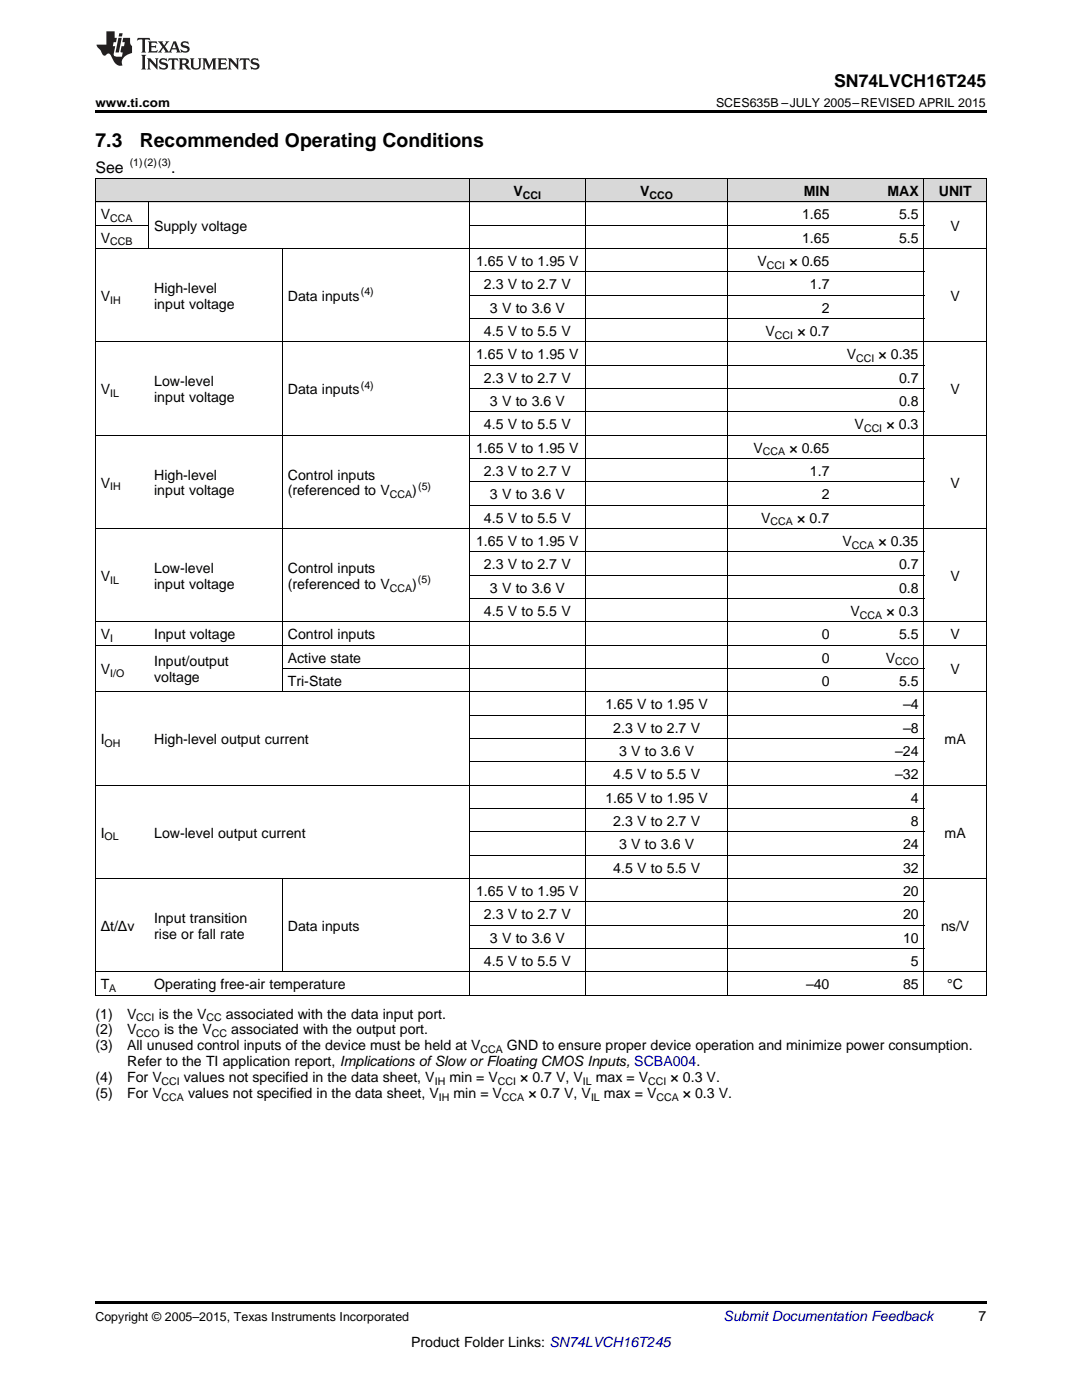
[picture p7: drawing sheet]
<svg xmlns="http://www.w3.org/2000/svg" width="216mm" height="279mm" viewBox="0 0 216 279" stroke-linecap="round" stroke-linejoin="round" font-family="sans-serif">
<defs><g id="words">
<g font-size="3.9">
<text x="19" y="29.3">7.3</text>
<text x="27.9" y="29.3">Recommended Operating Conditions</text>
</g>
<text font-size="3.5" x="166.4" y="17.3">SN74LVCH16T245</text>
<g font-size="3.2">
<text x="19" y="34.4">See</text>
<text x="34.1" y="34.4">.</text>
</g>
<g font-size="2.8">
<text x="102.5" y="39.1">V</text>
<text x="127.7" y="39.1">V</text>
<text x="160.4" y="39.1">MIN</text>
<text x="177.1" y="39.1">MAX</text>
<text x="187.3" y="39.1">UNIT</text>
<text x="20.1" y="43.7">V</text>
<text x="30.8" y="46.1">Supply voltage</text>
<text x="160.1" y="43.7">1.65</text>
<text x="179.4" y="43.7">5.5</text>
<text x="189.7" y="46.1">V</text>
<text x="20.1" y="48.4">V</text>
<text x="95" y="53.1">1.65 V to 1.95 V</text>
<text x="151.2" y="53.1">V</text>
<text x="157.5" y="53.1">× 0.65</text>
<text x="160.1" y="48.4">1.65</text>
<text x="179.4" y="48.4">5.5</text>
<text x="30.8" y="58.5">High-level</text>
<text x="96.6" y="57.7">2.3 V to 2.7 V</text>
<text x="161.6" y="57.7">1.7</text>
<text x="20.1" y="60">V</text>
<text x="30.8" y="61.6">input voltage</text>
<text x="57.4" y="60">Data inputs</text>
<text x="97.8" y="62.4">3 V to 3.6 V</text>
<text x="164" y="62.4">2</text>
<text x="189.7" y="60">V</text>
<text x="95" y="71.7">1.65 V to 1.95 V</text>
<text x="96.6" y="67">4.5 V to 5.5 V</text>
<text x="152.8" y="67">V</text>
<text x="159.1" y="67">× 0.7</text>
<text x="168.9" y="71.7">V</text>
<text x="175.3" y="71.7">× 0.35</text>
<text x="30.8" y="77.1">Low-level</text>
<text x="96.6" y="76.3">2.3 V to 2.7 V</text>
<text x="179.4" y="76.3">0.7</text>
<text x="20.1" y="78.7">V</text>
<text x="30.8" y="80.3">input voltage</text>
<text x="57.4" y="78.7">Data inputs</text>
<text x="97.8" y="81">3 V to 3.6 V</text>
<text x="179.4" y="81">0.8</text>
<text x="189.7" y="78.7">V</text>
<text x="96.6" y="85.7">4.5 V to 5.5 V</text>
<text x="170.5" y="85.7">V</text>
<text x="176.9" y="85.7">× 0.3</text>
<text x="30.8" y="95.7">High-level</text>
<text x="57.4" y="95.7">Control inputs</text>
<text x="95" y="90.3">1.65 V to 1.95 V</text>
<text x="96.6" y="95">2.3 V to 2.7 V</text>
<text x="150.4" y="90.3">V</text>
<text x="157.5" y="90.3">× 0.65</text>
<text x="161.6" y="95">1.7</text>
<text x="20.1" y="97.3">V</text>
<text x="30.8" y="98.9">input voltage</text>
<text x="57.4" y="98.9">(referenced to V</text>
<text x="82.3" y="98.9">)</text>
<text x="97.8" y="99.6">3 V to 3.6 V</text>
<text x="164" y="99.6">2</text>
<text x="189.7" y="97.3">V</text>
<text x="96.6" y="104.3">4.5 V to 5.5 V</text>
<text x="151.9" y="104.3">V</text>
<text x="159.1" y="104.3">× 0.7</text>
<text x="95" y="108.9">1.65 V to 1.95 V</text>
<text x="96.6" y="113.6">2.3 V to 2.7 V</text>
<text x="168.1" y="108.9">V</text>
<text x="175.3" y="108.9">× 0.35</text>
<text x="179.4" y="113.6">0.7</text>
<text x="20.1" y="115.9">V</text>
<text x="30.8" y="114.3">Low-level</text>
<text x="30.8" y="117.5">input voltage</text>
<text x="57.4" y="114.3">Control inputs</text>
<text x="57.4" y="117.5">(referenced to V</text>
<text x="82.3" y="117.5">)</text>
<text x="97.8" y="118.3">3 V to 3.6 V</text>
<text x="179.4" y="118.3">0.8</text>
<text x="189.7" y="115.9">V</text>
<text x="96.6" y="122.9">4.5 V to 5.5 V</text>
<text x="169.7" y="122.9">V</text>
<text x="176.9" y="122.9">× 0.3</text>
<text x="20.1" y="127.6">V</text>
<text x="30.8" y="127.6">Input voltage</text>
<text x="57.4" y="127.6">Control inputs</text>
<text x="164" y="127.6">0</text>
<text x="179.4" y="127.6">5.5</text>
<text x="189.7" y="127.6">V</text>
<text x="20.1" y="134.5">V</text>
<text x="30.8" y="133">Input/output</text>
<text x="30.8" y="136.1">voltage</text>
<text x="57.4" y="132.2">Active state</text>
<text x="57.4" y="136.9">Tri-State</text>
<text x="164" y="132.2">0</text>
<text x="164" y="136.9">0</text>
<text x="176.7" y="132.2">V</text>
<text x="179.4" y="136.9">5.5</text>
<text x="189.7" y="134.5">V</text>
<text x="120.8" y="141.5">1.65 V to 1.95 V</text>
<text x="180.2" y="141.5">–4</text>
<text x="20.1" y="148.5">I</text>
<text x="30.8" y="148.5">High-level output current</text>
<text x="122.4" y="146.2">2.3 V to 2.7 V</text>
<text x="180.2" y="146.2">–8</text>
<text x="188.5" y="148.5">mA</text>
<text x="122.4" y="155.5">4.5 V to 5.5 V</text>
<text x="123.5" y="150.8">3 V to 3.6 V</text>
<text x="178.6" y="150.8">–24</text>
<text x="178.6" y="155.5">–32</text>
<text x="120.8" y="160.2">1.65 V to 1.95 V</text>
<text x="181.8" y="160.2">4</text>
<text x="20.1" y="167.1">I</text>
<text x="30.8" y="167.1">Low-level output current</text>
<text x="122.4" y="164.8">2.3 V to 2.7 V</text>
<text x="181.8" y="164.8">8</text>
<text x="188.5" y="167.1">mA</text>
<text x="123.5" y="169.5">3 V to 3.6 V</text>
<text x="180.2" y="169.5">24</text>
<text x="95" y="178.8">1.65 V to 1.95 V</text>
<text x="122.4" y="174.1">4.5 V to 5.5 V</text>
<text x="180.2" y="174.1">32</text>
<text x="180.2" y="178.8">20</text>
<text x="20.1" y="185.8">Δt/Δv</text>
<text x="30.8" y="184.2">Input transition</text>
<text x="57.4" y="185.8">Data inputs</text>
<text x="96.6" y="183.4">2.3 V to 2.7 V</text>
<text x="180.2" y="183.4">20</text>
<text x="187.8" y="185.8">ns/V</text>
<text x="30.8" y="187.4">rise or fall rate</text>
<text x="97.8" y="188.1">3 V to 3.6 V</text>
<text x="180.2" y="188.1">10</text>
<text x="20.1" y="197.4">T</text>
<text x="30.8" y="197.4">Operating free-air temperature</text>
<text x="96.6" y="192.8">4.5 V to 5.5 V</text>
<text x="160.8" y="197.4">–40</text>
<text x="180.2" y="197.4">85</text>
<text x="181.8" y="192.8">5</text>
<text x="189" y="197.4">°C</text>
<text x="19" y="203.3">(1)</text>
<text x="25.4" y="203.3">V</text>
<text x="31.7" y="203.3">is the V</text>
<text x="45.1" y="203.3">associated with the data input port.</text>
<text x="19" y="206.4">(2)</text>
<text x="19" y="209.6">(3)</text>
<text x="25.4" y="206.4">V</text>
<text x="25.4" y="209.6">All unused control inputs of the device must be held at V</text>
<text x="32.7" y="206.4">is the V</text>
<text x="46.1" y="206.4">associated with the output port.</text>
<text x="101.2" y="209.6">GND to ensure proper device operation and minimize power consumption.</text>
<text x="19" y="216">(4)</text>
<text x="25.4" y="216">For V</text>
<text x="25.4" y="212.8">Refer to the TI application report, Implications ofSlow or Floating CMOS Inputs, SCBA004.</text>
<text x="36.7" y="216">values not specified in the data sheet, V</text>
<text x="89.7" y="216">min = V</text>
<text x="103.8" y="216">× 0.7 V, V</text>
<text x="118.9" y="216">max = V</text>
<text x="133.8" y="216">× 0.3 V.</text>
<text x="19" y="219.1">(5)</text>
<text x="25.4" y="219.1">For V</text>
<text x="37.5" y="219.1">values not specified in the data sheet, V</text>
<text x="90.5" y="219.1">min = V</text>
<text x="105.4" y="219.1">× 0.7 V, V</text>
<text x="120.5" y="219.1">max = V</text>
<text x="136.3" y="219.1">× 0.3 V.</text>
<text x="195.3" y="263.6">7</text>
<text x="82" y="268.9">Product Folder Links: SN74LVCH16T245</text>
</g>
<text font-size="2.8" fill="#0000c8" x="144.4" y="263.6">Submit Documentation Feedback</text>
<g font-size="2.5">
<text x="19" y="21.4">www.ti.com</text>
<text x="142.9" y="21.4">SCES635B –JULY 2005–REVISED APRIL 2015</text>
<text x="19" y="263.6">Copyright © 2005–2015, Texas Instruments Incorporated</text>
</g>
<g font-size="2.1">
<text x="25.9" y="33.2">(1)(2)(3)</text>
<text x="104.4" y="39.7">CCI</text>
<text x="129.6" y="39.7">CCO</text>
<text x="22" y="44.3">CCA</text>
<text x="22" y="49">CCB</text>
<text x="153" y="53.6">CCI</text>
<text x="72" y="58.9">(4)</text>
<text x="22" y="60.6">IH</text>
<text x="154.6" y="67.6">CCI</text>
<text x="72" y="77.5">(4)</text>
<text x="170.8" y="72.2">CCI</text>
<text x="22" y="79.2">IL</text>
<text x="172.4" y="86.2">CCI</text>
<text x="152.2" y="90.9">CCA</text>
<text x="22" y="97.9">IH</text>
<text x="77.8" y="99.4">CCA</text>
<text x="83.4" y="97.8">(5)</text>
<text x="153.8" y="104.8">CCA</text>
<text x="170" y="109.5">CCA</text>
<text x="22" y="116.5">IL</text>
<text x="77.8" y="118.1">CCA</text>
<text x="83.4" y="116.4">(5)</text>
<text x="171.6" y="123.5">CCA</text>
<text x="22" y="128.1">I</text>
<text x="22" y="135.1">I/O</text>
<text x="178.6" y="132.8">CCO</text>
<text x="20.9" y="149.1">OH</text>
<text x="20.9" y="167.7">OL</text>
<text x="21.8" y="198">A</text>
<text x="27.2" y="203.8">CCI</text>
<text x="41.2" y="203.8">CC</text>
<text x="27.2" y="207">CCO</text>
<text x="42.3" y="207">CC</text>
<text x="95.9" y="210.2">CCA</text>
<text x="32.2" y="216.5">CCI</text>
<text x="32.2" y="219.7">CCA</text>
<text x="86.7" y="216.5">IH</text>
<text x="87.6" y="219.7">IH</text>
<text x="99.3" y="216.5">CCI</text>
<text x="100.2" y="219.7">CCA</text>
<text x="116.3" y="216.5">IL</text>
<text x="117.9" y="219.7">IL</text>
<text x="129.4" y="216.5">CCI</text>
<text x="131" y="219.7">CCA</text>
</g>
</g></defs>
<g fill="#d8d8d8">
<path d="M19 35.7h10.7v4.7h-10.7z"/>
<path d="M29.7 35.7h26.7v4.7h-26.7z"/>
<path d="M56.4 35.7h37.3v4.7h-37.3z"/>
<path d="M93.7 35.7h23.1v4.7h-23.1z"/>
<path d="M116.8 35.7h28.5v4.7h-28.5z"/>
<path d="M145.3 35.7h21.3v4.7h-21.3z"/>
<path d="M166.6 35.7h17.8v4.7h-17.8z"/>
<path d="M184.4 35.7h12.4v4.7h-12.4z"/>
</g>
<path d="M19 22h177.8v.5h-177.8zM19 198.6l.2 .1zM56.3 198.6l.1 .1zM93.6 198.6l.1 .1zM116.7 198.6l.1 .1zM145.2 198.6l.1 .1zM166.5 198.6l.1 .1zM184.3 198.6l.1 .1zM196.7 198.6l.1 .1zM19 259.7h177.8v.5h-177.8z" fill="#000"/>
<g fill="none" stroke="#000" stroke-width=".2">
<path d="M19 35.6l177.8 .1v163M19.1 35.7v163M93.6 35.7v163M116.8 35.7v163M145.2 35.7v163M184.3 35.7v163M19 49.6h177.8M19 45h10.7M19 40.3h177.8M29.7 40.3v9.4M56.3 49.6v88.5M93.7 58.9h90.7"/>
<path d="M93.7 54.3h90.7M93.7 45h90.7M19 68.2h177.8M93.7 77.6h90.7M93.7 72.9h90.7M93.7 63.6h90.7M19 86.9h177.8M93.7 96.2h90.7M93.7 91.5h90.7M93.7 82.2h90.7M19 105.5h177.8M93.7 119.5h90.7"/>
<path d="M93.7 114.8h90.7M93.7 110.2h90.7M93.7 100.8h90.7M19 138.1h177.8M19 128.8h177.8M19 124.1h177.8M56.4 133.4h128M19 156.7h177.8M93.7 152.1h90.7M93.7 147.4h90.7M93.7 142.8h90.7M19 175.3h177.8"/>
<path d="M56.3 175.4v18.6M93.7 170.7h90.7M93.7 166h90.7M93.7 161.4h90.7M19 198.6h177.8M19 194h177.8M93.7 189.3h90.7M93.7 184.7h90.7M93.7 180h90.7"/>
</g>
<g fill="#231f20">
<path d="M27.5 7.6l-.1 .5 .4-.2h.6v.1v2.1l-.2 .4h1l-.3-.4v-2.1l.1-.1h.5l.5 .2-.2-.5zM29.5 8.3l.2 .3v1.5l-.2 .4h1.8l.2-.6a1.04 1.04 0 0 1-1.3 .2v-.7h.6l.3 .2v-.6l-.3 .2h-.6v-.6l.8-.1 .4 .3-.2-.5zM31.5 8.3l.9 1.1-.9 1.1h.8l-.2-.2 .5-.7 .4 .7-.2 .2h1.5l-.1-.2 .1-.4h.9l.1 .4-.2 .2h1l-.3-.3-.7-1.9h-.5l-.9 2-.8-1 .9-1h-.8l.1 .3-.3 .5-.4-.6 .2-.2zM34.7 8.6l.4 1h-.7zM36.3 8.4a.63 .63 0 0 0-.2 .7 .63 .63 0 0 0 .6 .4l.6 .2 .1 .2a.75 .75 0 0 1-.7 .4 .75 .75 0 0 1-.6-.5l.1 .7 .1-.1a1.11 1.11 0 0 0 1.5-.6 1.13 1.13 0 0 0-1.2-.8l-.1-.4a1.04 1.04 0 0 1 1.2 .2l-.2-.5-.1 .1-.5-.2zM28.2 10.9l.2 .4v2.2l-.2 .4h1l-.3-.4v-2.2l.3-.4zM29.3 11.6l.3 .4v1.5l-.3 .4h.8l-.2-.4v-1.3l1.5 1.7v-1.9l.2-.4h-.7l.2 .4v.9l-1.1-1.3zM32 11.8a.62 .62 0 0 0-.2 .7 .62 .62 0 0 0 .6 .4l.6 .1 .1 .3a.76 .76 0 0 1-.7 .3 .76 .76 0 0 1-.6-.4l.1 .7 .1-.1a1.11 1.11 0 0 0 1.5-.6 1.13 1.13 0 0 0-1.2-.8l-.1-.4a1.04 1.04 0 0 1 1.2 .2l-.2-.6-.1 .1-.5-.1zM33.7 11.6l-.2 .6a.61 .61 0 0 1 .8-.3v1.6l-.2 .4h.9l-.2-.4v-1.6a.63 .63 0 0 1 .8 .3l-.2-.6zM35.6 11.6l.3 .4v1.5l-.3 .4h1l-.2-.2v-.8l.5 .2a.76 .76 0 0 0 1.2 .7l-1-1a.58 .58 0 0 0 .6-.5 .58 .58 0 0 0-.5-.6zM36.4 11.9h.1a.45 .45 0 0 1 .5 .1 .45 .45 0 0 1 .1 .5l-.7 .2zM37.9 11.6l.2 .2a2.17 2.17 0 0 0 .3 1.9 .99 .99 0 0 0 1.6-.6v-1.1l.2-.4h-.7l.2 .2a1.92 1.92 0 0 1-.2 1.8 .6 .6 0 0 1-.9-.5v-1.1l.2-.4zM40.4 11.6l.2 .4v1.5l-.2 .4h.7l-.2-.4v-1.4l.8 1.8 .8-1.8v1.4l-.2 .4h.9l-.2-.4v-1.5l.2-.4h-.8l-.6 1.5-.6-1.5zM43.4 11.6l.2 .4v1.5l-.2 .4h1.8l.2-.6a1.04 1.04 0 0 1-1.3 .1v-.6h.5l.4 .2v-.6l-.4 .2h-.5v-.7h.8l.3 .3-.1-.6zM45.5 11.6l.2 .4v1.5l-.2 .4h.7l-.2-.4v-1.3l1.5 1.7v-1.9l.2-.4h-.7l.2 .4v.9l-1.1-1.3zM47.9 11.6l-.1 .6a.61 .61 0 0 1 .8-.3v1.6l-.3 .4h1l-.3-.4 .1-1.6a.63 .63 0 0 1 .7 .3l-.1-.6zM50.2 11.8a.62 .62 0 0 0-.2 .7 .62 .62 0 0 0 .6 .4l.6 .1 .2 .3a.76 .76 0 0 1-.8 .3 .76 .76 0 0 1-.6-.4l.1 .7 .2-.1a1.11 1.11 0 0 0 1.5-.6 1.13 1.13 0 0 0-1.3-.8l-.1-.4a1.04 1.04 0 0 1 1.2 .2l-.1-.6-.2 .1-.5-.1z"/>
<path d="M21.2 6.3v2.6h-1.9l.1 .4 .7 .9a.91 .91 0 0 0 1 .8 .56 .56 0 0 1 .5-.3 .56 .56 0 0 1 .5 .3l.4 .8a1.53 1.53 0 0 0 1.9 1.2 1.54 1.54 0 0 1 1-2.1l.9-.3v-1.4a1.52 1.52 0 0 1-.3-1.6h-1.4l-.2 .8h.5l-.2 .8h-.4l-.2 1v.2l.4 .1-.2 .8a1.93 1.93 0 0 1-1.6-.3l.3-1.8h-.5l.2-.8h.4l.2-.8h-.4v-1.3zM23.6 7.6l-.6 2.9h.7l.6-2.9zM23.8 6.6l-.1 .7h.6l.2-.7z"/>
</g>
<use href="#words"/>
</svg>
